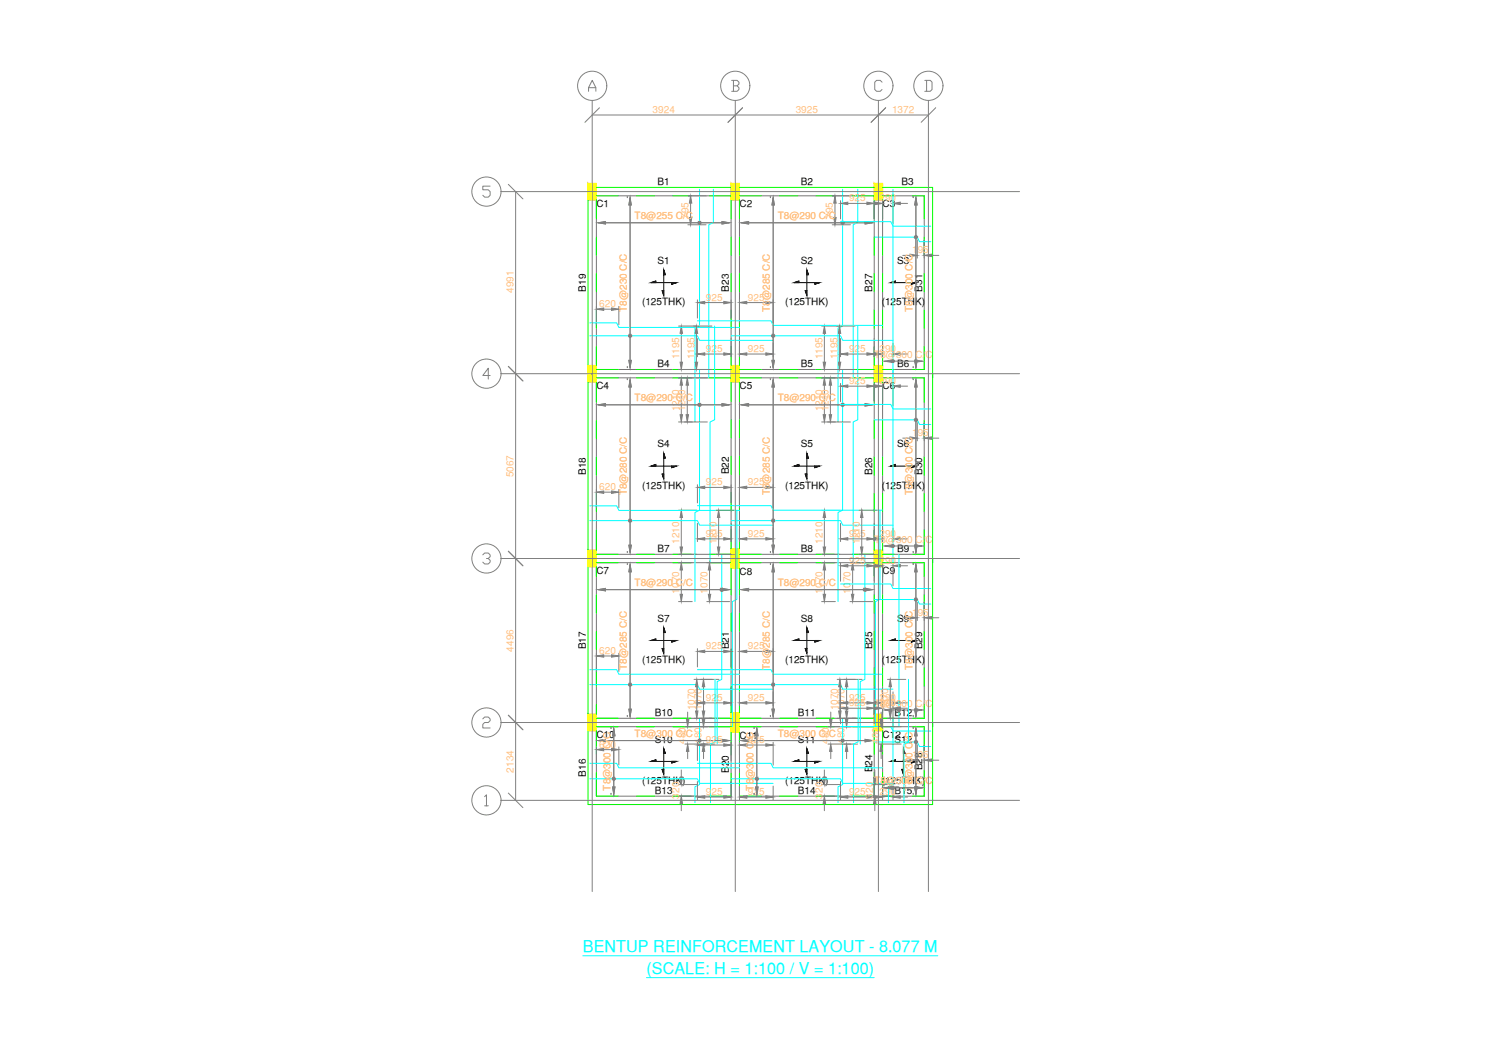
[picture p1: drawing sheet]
<svg xmlns="http://www.w3.org/2000/svg" width="420mm" height="297mm" viewBox="0 0 420 297" stroke-linecap="round" stroke-linejoin="round" font-family="sans-serif">
<defs><g id="words">
<g font-size="4.6" fill="#0ff">
<text x="163.7" y="267.3">BENTUP REINFORCEMENT LAYOUT - 8.077 M</text>
<text x="181.6" y="273.5">(SCALE: H = 1:100 / V = 1:100)</text>
</g>
<g font-size="2.8" fill="#ffbf7f">
<text x="183.3" y="31.7">3924</text>
<text x="223.5" y="31.7">3925</text>
<text x="250.5" y="31.7">1372</text>
<text x="238.5" y="56.5">925</text>
<text x="247" y="56.5">290</text>
<text x="178.2" y="61.6">T8@255 C/C</text>
<text x="193.4" y="61.4" transform="rotate(-90 193.4 61.4)">795</text>
<text x="218.4" y="61.6">T8@290 C/C</text>
<text x="233.9" y="61.4" transform="rotate(-90 233.9 61.4)">795</text>
<text x="256.2" y="71.1">195</text>
<text x="144.2" y="82.2" transform="rotate(-90 144.2 82.2)">4991</text>
<text x="168.3" y="86.2">620</text>
<text x="176" y="87.5" transform="rotate(-90 176 87.5)">T8@230 C/C</text>
<text x="198.3" y="84.4">925</text>
<text x="210.1" y="84.4">925</text>
<text x="216.2" y="87.5" transform="rotate(-90 216.2 87.5)">T8@285 C/C</text>
<text x="256.3" y="87.5" transform="rotate(-90 256.3 87.5)">T8@300 C/C</text>
<text x="190.8" y="100.8" transform="rotate(-90 190.8 100.8)">1195</text>
<text x="195" y="100.8" transform="rotate(-90 195 100.8)">1195</text>
<text x="198.3" y="98.8">925</text>
<text x="210.1" y="98.8">925</text>
<text x="231" y="100.8" transform="rotate(-90 231 100.8)">1195</text>
<text x="235.2" y="100.8" transform="rotate(-90 235.2 100.8)">1195</text>
<text x="238.5" y="98.8">925</text>
<text x="245.5" y="100.5">T8@300 C/C</text>
<text x="247" y="98.8">290</text>
<text x="238.5" y="107.8">925</text>
<text x="247" y="107.8">290</text>
<text x="178.2" y="112.7">T8@290 C/C</text>
<text x="218.4" y="112.7">T8@290 C/C</text>
<text x="190.8" y="115.5" transform="rotate(-90 190.8 115.5)">1210</text>
<text x="192.5" y="115.5" transform="rotate(-90 192.5 115.5)">1210</text>
<text x="231" y="115.5" transform="rotate(-90 231 115.5)">1210</text>
<text x="232.6" y="115.5" transform="rotate(-90 232.6 115.5)">1210</text>
<text x="256.2" y="122.4">195</text>
<text x="144.2" y="134" transform="rotate(-90 144.2 134)">5067</text>
<text x="168.3" y="137.6">620</text>
<text x="198.3" y="136.3">925</text>
<text x="210.1" y="136.3">925</text>
<text x="176" y="139" transform="rotate(-90 176 139)">T8@280 C/C</text>
<text x="216.2" y="139" transform="rotate(-90 216.2 139)">T8@285 C/C</text>
<text x="256.3" y="139" transform="rotate(-90 256.3 139)">T8@300 C/C</text>
<text x="190.8" y="152.6" transform="rotate(-90 190.8 152.6)">1210</text>
<text x="198.3" y="150.7">925</text>
<text x="201.3" y="152.6" transform="rotate(-90 201.3 152.6)">1210</text>
<text x="210.1" y="150.7">925</text>
<text x="231" y="152.6" transform="rotate(-90 231 152.6)">1210</text>
<text x="238.5" y="150.7">925</text>
<text x="241.5" y="152.6" transform="rotate(-90 241.5 152.6)">1210</text>
<text x="245.5" y="152.3">T8@300 C/C</text>
<text x="247" y="150.7">290</text>
<text x="238.5" y="158.3">925</text>
<text x="247" y="158.3">290</text>
<text x="178.2" y="164.6">T8@290 C/C</text>
<text x="190.8" y="166.6" transform="rotate(-90 190.8 166.6)">1070</text>
<text x="198.7" y="166.6" transform="rotate(-90 198.7 166.6)">1070</text>
<text x="218.4" y="164.6">T8@290 C/C</text>
<text x="231" y="166.6" transform="rotate(-90 231 166.6)">1070</text>
<text x="238.9" y="166.6" transform="rotate(-90 238.9 166.6)">1070</text>
<text x="256.2" y="172.9">195</text>
<text x="144.2" y="182.9" transform="rotate(-90 144.2 182.9)">4496</text>
<text x="168.3" y="183.6">620</text>
<text x="198.3" y="182.3">925</text>
<text x="210.1" y="182.3">925</text>
<text x="176" y="188" transform="rotate(-90 176 188)">T8@285 C/C</text>
<text x="216.2" y="188" transform="rotate(-90 216.2 188)">T8@285 C/C</text>
<text x="256.3" y="188" transform="rotate(-90 256.3 188)">T8@300 C/C</text>
<text x="198.3" y="196.8">925</text>
<text x="210.1" y="196.8">925</text>
<text x="238.5" y="196.8">925</text>
<text x="247" y="196.8">290</text>
<text x="195.1" y="199.4" transform="rotate(-90 195.1 199.4)">1070</text>
<text x="197" y="199.4" transform="rotate(-90 197 199.4)">1070</text>
<text x="235.3" y="199.4" transform="rotate(-90 235.3 199.4)">1070</text>
<text x="237.2" y="199.4" transform="rotate(-90 237.2 199.4)">1070</text>
<text x="238.5" y="198.3">925</text>
<text x="245.5" y="198.4">T8@300 C/C</text>
<text x="247" y="198.3">290</text>
<text x="249.5" y="199.4" transform="rotate(-90 249.5 199.4)">1070</text>
<text x="168.3" y="209.9">620</text>
<text x="178.2" y="207">T8@300 C/C</text>
<text x="192.6" y="208.8" transform="rotate(-90 192.6 208.8)">480</text>
<text x="197" y="208.8" transform="rotate(-90 197 208.8)">480</text>
<text x="198.3" y="208.6">925</text>
<text x="210.1" y="208.6">925</text>
<text x="218.4" y="207">T8@300 C/C</text>
<text x="232.8" y="208.8" transform="rotate(-90 232.8 208.8)">480</text>
<text x="237.2" y="208.8" transform="rotate(-90 237.2 208.8)">480</text>
<text x="246.9" y="208.8" transform="rotate(-90 246.9 208.8)">480</text>
<text x="256.2" y="212.9">195</text>
<text x="144.2" y="216.9" transform="rotate(-90 144.2 216.9)">2134</text>
<text x="171.4" y="222" transform="rotate(-90 171.4 222)">T8@300 C/C</text>
<text x="211.6" y="222" transform="rotate(-90 211.6 222)">T8@300 C/C</text>
<text x="245.5" y="220.2">T8@300 C/C</text>
<text x="256.3" y="222" transform="rotate(-90 256.3 222)">T8@300 C/C</text>
<text x="190.8" y="224.2" transform="rotate(-90 190.8 224.2)">320</text>
<text x="198.3" y="223.2">925</text>
<text x="210.1" y="223.2">925</text>
<text x="231" y="224.2" transform="rotate(-90 231 224.2)">320</text>
<text x="238.5" y="223.2">925</text>
<text x="245.1" y="224.2" transform="rotate(-90 245.1 224.2)">320</text>
<text x="247" y="223.2">290B15</text>
</g>
<g font-size="2.8">
<text x="184.7" y="52">B1</text>
<text x="224.9" y="52">B2</text>
<text x="253.2" y="52">B3</text>
<text x="167.5" y="58.2">C1</text>
<text x="207.7" y="58.2">C2</text>
<text x="247.9" y="58.2">C3</text>
<text x="184.7" y="74.1">S1</text>
<text x="224.9" y="74.1">S2</text>
<text x="252" y="74.1">S3</text>
<text x="164.5" y="81.9" transform="rotate(-90 164.5 81.9)">B19</text>
<text x="204.7" y="81.9" transform="rotate(-90 204.7 81.9)">B23</text>
<text x="244.9" y="81.9" transform="rotate(-90 244.9 81.9)">B27</text>
<text x="258.9" y="81.9" transform="rotate(-90 258.9 81.9)">B31</text>
<text x="180.3" y="85.7">(125THK)</text>
<text x="220.5" y="85.7">(125THK)</text>
<text x="247.6" y="85.7">(125THK)</text>
<text x="184.7" y="103.1">B4</text>
<text x="224.9" y="103.1">B5</text>
<text x="252" y="103.1">B6</text>
<text x="167.5" y="109.3">C4</text>
<text x="207.7" y="109.3">C5</text>
<text x="247.9" y="109.3">C6</text>
<text x="184.7" y="125.6">S4</text>
<text x="224.9" y="125.6">S5</text>
<text x="252" y="125.6">S6</text>
<text x="164.5" y="133.4" transform="rotate(-90 164.5 133.4)">B18</text>
<text x="180.3" y="137.2">(125THK)</text>
<text x="204.7" y="133.1" transform="rotate(-90 204.7 133.1)">B22</text>
<text x="220.5" y="137.2">(125THK)</text>
<text x="244.9" y="133.4" transform="rotate(-90 244.9 133.4)">B26</text>
<text x="247.6" y="137.2">(125THK)</text>
<text x="258.9" y="133.4" transform="rotate(-90 258.9 133.4)">B30</text>
<text x="184.7" y="155">B7</text>
<text x="224.9" y="155">B8</text>
<text x="252" y="155">B9</text>
<text x="167.5" y="161.2">C7</text>
<text x="207.7" y="161.6">C8</text>
<text x="247.9" y="161.2">C9</text>
<text x="184.7" y="174.6">S7</text>
<text x="224.9" y="174.6">S8</text>
<text x="252" y="174.6">S9</text>
<text x="164.5" y="182.3" transform="rotate(-90 164.5 182.3)">B17</text>
<text x="204.7" y="182.3" transform="rotate(-90 204.7 182.3)">B21</text>
<text x="244.9" y="182.3" transform="rotate(-90 244.9 182.3)">B25</text>
<text x="258.9" y="182.3" transform="rotate(-90 258.9 182.3)">B29</text>
<text x="180.3" y="186.2">(125THK)</text>
<text x="220.5" y="186.2">(125THK)</text>
<text x="247.6" y="186.2">(125THK)</text>
<text x="183.9" y="201.1">B10</text>
<text x="224.1" y="201.1">B11</text>
<text x="251.2" y="201.1">B12</text>
<text x="167.5" y="207.2">C10</text>
<text x="183.9" y="208.5">S10</text>
<text x="207.7" y="207.6">C11</text>
<text x="224.1" y="208.5">S11</text>
<text x="247.9" y="207.2">C12</text>
<text x="251.2" y="208.5">S12</text>
<text x="164.5" y="218" transform="rotate(-90 164.5 218)">B16</text>
<text x="180.3" y="220.1">(125THK)</text>
<text x="204.7" y="217" transform="rotate(-90 204.7 217)">B20</text>
<text x="220.5" y="220.1">(125THK)</text>
<text x="244.9" y="216.8" transform="rotate(-90 244.9 216.8)">B24</text>
<text x="247.6" y="220.1">(125THK)</text>
<text x="258.9" y="216.3" transform="rotate(-90 258.9 216.3)">B28</text>
<text x="183.9" y="222.9">B13</text>
<text x="224.1" y="222.9">B14</text>
</g>
</g></defs>
<!-- layer: Slab -->
<path d="M167.5 55h37.8v48.7h-37.8zM207.7 55h37.8v48.7h-37.8zM247.9 55h11.7v48.7h-11.7zM167.5 106.1h37.8v49.5h-37.8zM207.7 106.1h37.8v49.5h-37.8zM247.9 106.1h11.7v49.5h-11.7zM167.5 158h37.8v43.7h-37.8zM207.7 158h37.8v43.7h-37.8zM247.9 158h11.7v43.7h-11.7zM167.5 204h37.8v19.5h-37.8zM207.7 204h37.8v19.5h-37.8zM247.9 204h11.7v19.5h-11.7z" fill="none" stroke="#767676" stroke-width=".28"/>
<!-- layer: Slab Nos -->
<g fill="#000" stroke="#000" stroke-width=".28">
<path d="M182.8 79.4l1.4-.5v.5zM186.4 75.8l.5 1.3h-.5zM188.7 79.4h1.3l-1.3 .4zM223 79.4l1.4-.5v.5zM226.6 75.8l.5 1.3h-.5zM228.8 79.4h1.4l-1.4 .4zM250.1 79.4l1.4-.5v.5zM256 79.4h1.3l-1.3 .4zM186 81.6h.4v1.3zM226.2 81.6h.4v1.3zM182.8 130.9l1.4-.5v.5zM186 133.1h.4v1.3z"/>
<path d="M186.4 127.3l.5 1.3h-.5zM188.7 130.9h1.3l-1.3 .4zM223 130.9l1.4-.5v.5zM226.2 133.1h.4v1.3zM226.6 127.3l.5 1.3h-.5zM228.8 130.9h1.4l-1.4 .4zM250.1 130.9l1.4-.5v.5zM256 130.9h1.3l-1.3 .4zM182.8 179.8l1.4-.4v.4zM186.4 176.2l.5 1.4h-.5zM188.7 179.8h1.3l-1.3 .5zM223 179.8l1.4-.4v.4z"/>
<path d="M226.6 176.2l.5 1.4h-.5zM228.8 179.8h1.4l-1.4 .5zM250.1 179.8l1.4-.4v.4zM256 179.8h1.3l-1.3 .5zM186 182.1h.4v1.3zM226.2 182.1h.4v1.3zM228.8 213.8h1.4zM250.1 213.8l1.4-.5v.5zM253.3 216h.4v1.4zM253.7 210.2l.5 1.3h-.5zM256 213.8h1.3l-1.3 .4z"/>
<path d="M184.2 213.3v.5zM182.8 213.8h1.4zM182.8 213.8l1.4-.5v.5z"/>
<path d="M186 216h.4zM186 216l.4 1.4v-1.4z"/>
<path d="M186.4 210.2l.5 1.3h-.5zM186.4 211.5h.5z"/>
<path d="M188.7 213.8h1.3zM188.7 213.8v.4l1.3-.4z"/>
<path d="M223 213.8l1.4-.5v.5zM223 213.8h1.4z"/>
<path d="M226.2 216h.4zM226.2 216l.4 1.4v-1.4z"/>
<path d="M226.6 210.2l.5 1.3h-.5zM226.6 211.5h.5z"/>
<path d="M228.8 213.8v.4l1.4-.4zM228.8 213.8v.4z"/>
</g>
<g fill="none" stroke="#000" stroke-width=".28">
<path d="M184.2 79.4v-.5l-1.4 .5h7.2l-1.3 .4v-.4M186.4 77.1h.5l-.5-1.3v7.1l-.4-1.3h.4M224.4 79.4v-.5l-1.4 .5h7.2l-1.4 .4v-.4M226.6 77.1h.5l-.5-1.3v7.1l-.4-1.3h.4M251.5 79.4v-.5l-1.4 .5h7.2l-1.3 .4v-.4M184.2 130.9v-.5l-1.4 .5h7.2l-1.3 .4v-.4M186.4 128.6h.5l-.5-1.3v7.1l-.4-1.3h.4M224.4 130.9v-.5l-1.4 .5h7.2l-1.4 .4v-.4M226.6 128.6h.5l-.5-1.3v7.1l-.4-1.3h.4M251.5 130.9v-.5l-1.4 .5h7.2l-1.3 .4v-.4M184.2 179.8v-.4l-1.4 .4h7.2l-1.3 .5v-.5M186.4 177.6h.5l-.5-1.4v7.2l-.4-1.3h.4"/>
<path d="M224.4 179.8v-.4l-1.4 .4h7.2l-1.4 .5v-.5M226.6 177.6h.5l-.5-1.4v7.2l-.4-1.3h.4M251.5 179.8v-.4l-1.4 .4h7.2l-1.3 .5v-.5M184.2 213.8v-.5l-1.4 .5h7.2l-1.3 .4v-.4M186.4 211.5h.5l-.5-1.3v7.2l-.4-1.4h.4M224.4 213.8v-.5l-1.4 .5h7.2l-1.4 .4v-.4M226.6 211.5h.5l-.5-1.3v7.2l-.4-1.4h.4M251.5 213.8v-.5l-1.4 .5h7.2l-1.3 .4v-.4M253.7 211.5h.5l-.5-1.3v7.2l-.4-1.4h.4"/>
</g>
<!-- layer: Column -->
<g fill="#ff0" stroke="#ff0" stroke-width=".28">
<path d="M165.1 51.5l2.4 4.6v-4.6zM165.1 51.5l2.4 4.6h-2.4z"/>
<path d="M205.3 51.5l2.4 4.6v-4.6zM205.3 51.5l2.4 4.6h-2.4z"/>
<path d="M245.5 51.5l2.4 4.6v-4.6zM245.5 51.5l2.4 4.6h-2.4z"/>
<path d="M165.1 102.6l2.4 4.6v-4.6zM165.1 102.6l2.4 4.6h-2.4z"/>
<path d="M205.3 102.6l2.4 4.6v-4.6zM205.3 102.6l2.4 4.6h-2.4z"/>
<path d="M245.5 102.6l2.4 4.6v-4.6zM245.5 102.6l2.4 4.6h-2.4z"/>
<path d="M165.1 154.5l2.4 4.6v-4.6zM165.1 154.5l2.4 4.6h-2.4z"/>
<path d="M205.3 154.1l2.4 5.4v-5.4zM205.3 154.1l2.4 5.4h-2.4z"/>
<path d="M245.5 154.5l2.4 4.6v-4.6zM245.5 154.5l2.4 4.6h-2.4z"/>
<path d="M165.1 200.5l2.4 4.6v-4.6zM165.1 200.5l2.4 4.6h-2.4z"/>
<path d="M205.3 200.1l2.4 5.5v-5.5zM205.3 200.1l2.4 5.5h-2.4z"/>
<path d="M245.5 200.5l2.4 4.6v-4.6zM245.5 200.5l2.4 4.6h-2.4z"/>
</g>
<path d="M165.1 51.5h2.4v4.6h-2.4zM205.3 51.5h2.4v4.6h-2.4zM245.5 51.5h2.4v4.6h-2.4zM165.1 102.6h2.4v4.6h-2.4zM205.3 102.6h2.4v4.6h-2.4zM245.5 102.6h2.4v4.6h-2.4zM165.1 154.5h2.4v4.6h-2.4zM205.3 154.1h2.4v5.4h-2.4zM245.5 154.5h2.4v4.6h-2.4zM165.1 200.5h2.4v4.6h-2.4zM205.3 200.1h2.4v5.5h-2.4zM245.5 200.5h2.4v4.6h-2.4z" fill="none" stroke="#ff0" stroke-width=".28"/>
<!-- layer: Beam -->
<g fill="none" stroke="#0f0" stroke-width=".28">
<path d="M165.1 56.1v46.5M167.5 52.6h37.8M167.5 55h6.1M167.5 56.1v5.3M178.7 55h5.2M189 55h5.1M199.2 55h6.1M205.3 56.1v5.3M207.7 52.6h37.8M207.7 55h6.1M207.7 56.1v5.3M218.9 55h5.1"/>
<path d="M229.2 55h5.1M239.4 55h6.1M245.5 56.1v5.3M247.9 52.6h14v173.3h-96.8v-20.8M247.9 55h3.3M247.9 56.1v5.3M256.3 55h3.3v6.4M167.5 66.6v5.1M167.5 76.8v5.1M205.3 66.6v5.1M205.3 76.8v5.1M207.7 66.6v5.1"/>
<path d="M207.7 76.8v5.1M245.5 66.6v5.1M245.5 76.8v5.1M247.9 66.6v5.1M247.9 76.8v5.1M259.6 66.6v5.1M259.6 76.8v5.1M167.5 87v5.2M167.5 97.3v5.3M205.3 87v5.2M205.3 97.3v5.3M207.7 87v5.2"/>
<path d="M207.7 97.3v5.3M245.5 87v5.2M245.5 97.3v5.3M247.9 87v5.2M247.9 97.3v5.3M259.6 97.3v6.4h-3.3M259.6 87v5.2M165.1 107.2v47.3M167.5 103.7h6.1M167.5 106.1h6.1M167.5 107.2v5.7M167.5 118.1v5.1"/>
<path d="M178.7 103.7h5.2M178.7 106.1h5.2M189 103.7h5.1M189 106.1h5.1M199.2 103.7h6.1M199.2 106.1h6.1M205.3 107.2v5.5M205.3 117.9v5.1M207.7 103.7h6.1M207.7 106.1h6.1M207.7 107.2v5.5M207.7 117.9v5.1"/>
<path d="M218.9 103.7h5.1M218.9 106.1h5.1M229.2 103.7h5.1M229.2 106.1h5.1M239.4 103.7h6.1M239.4 106.1h6.1M245.5 107.2v5.7M245.5 118.1v5.1M247.9 103.7h3.3M247.9 106.1h3.3M247.9 107.2v5.7M247.9 118.1v5.1"/>
<path d="M256.3 106.1h3.3v6.8M259.6 118.1v5.1M167.5 128.3v5.1M167.5 138.5v5.2M205.3 128.1v5.1M205.3 138.3v5.2M207.7 128.1v5.1M207.7 138.3v5.2M245.5 128.3v5.1M245.5 138.5v5.2M247.9 128.3v5.1M247.9 138.5v5.2"/>
<path d="M259.6 128.3v5.1M259.6 138.5v5.2M165.1 159.1v41.4M167.5 155.6h6.1M167.5 158h6.1M167.5 148.8v5.7M167.5 159.1v2.8M178.7 155.6h5.2M178.7 158h5.2M189 155.6h5.1M189 158h5.1M199.2 155.6h6.1"/>
<path d="M199.2 158h6.1M205.3 148.6v5.5M205.3 159.5v7.5M207.7 155.6h6.1M207.7 158h6.1M207.7 148.6v5.5M207.7 159.5v7.5M218.9 155.6h5.1M218.9 158h5.1M229.2 155.6h5.1M229.2 158h5.1M239.4 155.6h6.1"/>
<path d="M239.4 158h6.1M245.5 148.8v5.7M245.5 159.1v2.8M247.9 155.6h3.3M247.9 158h3.3M247.9 148.8v5.7M247.9 159.1v2.8M256.3 158h3.3v3.9M259.6 148.8v6.8h-3.3M167.5 167v5.1M167.5 177.3v5.1M205.3 172.1v5.2"/>
<path d="M207.7 172.1v5.2M245.5 167v5.1M245.5 177.3v5.1M247.9 167v5.1M247.9 177.3v5.1M259.6 167v5.1M259.6 177.3v5.1M167.5 187.5v5.1M167.5 197.7v2.8M205.3 182.4v5.1M205.3 192.6v7.5M207.7 182.4v5.1"/>
<path d="M207.7 192.6v7.5M245.5 187.5v5.1M245.5 197.7v2.8M247.9 187.5v5.1M247.9 197.7v2.8M259.6 197.7v4h-3.3M259.6 187.5v5.1M167.5 201.7h6.1M167.5 204h6.1M167.5 205.1v6.7M167.5 216.9v6.6h6.1M178.7 201.7h5.2"/>
<path d="M178.7 204h5.2M189 201.7h5.1M189 204h5.1M199.2 201.7h6.1M199.2 204h6.1M205.3 205.6v6.4M205.3 217.1v6.4h-6.1M207.7 201.7h6.1M207.7 204h6.1M207.7 205.6v6.4M207.7 217.1v6.4h6.1M218.9 201.7h5.1"/>
<path d="M218.9 204h5.1M229.2 201.7h5.1M229.2 204h5.1M239.4 201.7h6.1M239.4 204h6.1M245.5 205.1v6.7M245.5 216.9v6.6h-6.1M247.9 201.7h3.3M247.9 204h3.3M247.9 205.1v6.7M247.9 216.9v6.6h3.3M256.3 204h3.3v7.2"/>
<path d="M259.6 216.3v7.2h-3.3M178.7 223.5h5.2M189 223.5h5.1M218.9 223.5h5.1M229.2 223.5h5.1"/>
</g>
<!-- layer: Dimension -->
<g fill="none" stroke="#808080" stroke-width=".28">
<path d="M193.2 55h5.1M194 57v4.1M233.7 55h5.2M234.5 57v4.1M236.1 56.3v5.2M238.1 57.1h5.4M243.8 57.1h2M245.5 56.3v5.2M247.9 56.3v6.4M250.8 56.3v6.4M252.9 57.1h2M193.2 63.1h5.1"/>
<path d="M233.7 63.1h5.2M253.5 71.7h2.1M257.6 67.3v5.2M259.6 67.3v5.2M261.6 71.7h2.1M167.5 86v5.2M169.6 86.8h2.2M173.8 86v5.2M190.6 91.5h9.3M191.3 93.6v8.1M195.6 93.6v8.1M195.9 84.2v5.1"/>
<path d="M195.9 95v5.2M197.9 99.4h5.4M197.9 85h5.4M205.3 84.2v5.1M205.3 95v5.2M207.7 84.2v6.4M207.7 96.3v3.9M209.7 99.4h5.4M209.7 85h5.4M217.1 84.2v6.4M217.1 96.3v3.9M230.8 91.5h9.3"/>
<path d="M231.5 93.6v8.1M235.8 93.6v8.1M236.1 95v5.2M238.1 99.4h5.4M243.8 99.4h2M245.5 95v5.2M247.9 96.3v3.9M250.8 96.3v3.9M252.9 99.4h2M190.6 103.7h9.3M190.6 118.5h8.1M190.6 106.1h8.1"/>
<path d="M191.3 108.1v8.3M193 108.1v8.3M230.8 103.7h9.3M230.8 118.5h8.1M230.8 106.1h8.1M231.5 108.1v8.3M233.2 108.1v8.3M236.1 107.6v5.2M238.1 108.4h5.4M243.8 108.4h2M245.5 107.6v5.2M247.9 107.6v6.4"/>
<path d="M250.8 107.6v6.4M252.9 108.4h2M257.6 118.6v5.2M259.6 118.6v5.2M167.5 137.4v5.1M169.6 138.2h2.2M173.8 137.4v5.1M195.9 136.1v5.1M197.9 136.8h5.4M205.3 136.1v5.1M207.7 136.1v6.4M209.7 136.8h5.4"/>
<path d="M217.1 136.1v6.4M253.5 123h2.1M261.6 123h2.1M190.6 155.6h5.1M190.6 143.2h5.1M190.6 158h3.8M191.3 145.3v8.3M195.9 146.9v5.2M197.9 151.3h5.4M198.5 158h6.4M201.1 155.6h5.1M201.1 143.2h5.1"/>
<path d="M201.8 145.3v8.3M205.3 146.9v5.2M207.7 148.2v3.9M209.7 151.3h5.4M217.1 148.2v3.9M230.8 155.6h5.1M230.8 143.2h5.1M230.8 158h3.8M231.5 145.3v8.3M236.1 146.9v5.2M236.1 158.1v5.1M238.1 151.3h5.4"/>
<path d="M238.1 158.8h5.4M238.7 158h6.4M241.3 155.6h5.1M241.3 143.2h5.1M242 145.3v8.3M243.8 151.3h2M243.8 158.8h2M245.5 146.9v5.2M245.5 158.1v5.1M247.9 148.2v3.9M247.9 158.1v6.4M250.8 148.2v3.9"/>
<path d="M250.8 158.1v6.4M252.9 151.3h2M252.9 158.8h2M190.6 168.9h3.8M191.3 160v6.9M198.5 168.9h6.4M199.3 160v6.9M230.8 168.9h3.8M231.5 160v6.9M238.7 168.9h6.4M239.5 160v6.9M253.5 173.4h2.1"/>
<path d="M257.6 169.1v5.1M259.6 169.1v5.1M261.6 173.4h2.1M167.5 183.4v5.1M169.6 184.2h2.2M173.8 183.4v5.1M193.1 199.9v2.1M194.9 190.7h7M195.7 192.8v6.8M195.9 182.1v5.1M195.9 193v5.1M197.6 192.8v6.8"/>
<path d="M197.6 199.9v2.1M197.9 197.3h5.4M197.9 182.9h5.4M205.3 182.1v5.1M205.3 193v5.1M207.7 182.1v6.4M207.7 194.3v3.8M209.7 197.3h5.4M209.7 182.9h5.4M217.1 182.1v6.4M217.1 194.3v3.8M233.3 199.9v2.1"/>
<path d="M235.1 190.7h7M235.9 192.8v6.8M236.1 193v10.2M237.8 192.8v6.8M237.8 199.9v2.1M238.1 197.3h5.4M238.1 198.8h5.4M243.8 197.3h2M243.8 198.8h2M245.5 193v10.2M247.5 199.9v2.1M247.9 194.3v10.2"/>
<path d="M249.3 190.7h5.1M250 192.8v6.8M250.8 194.3v10.2M252.9 197.3h2M252.9 198.8h2M167.5 209.7v5.1M169.6 210.5h2.2M173.8 209.7v5.1M191.3 216.2v2M192.4 208.9h8.3M192.4 204h8.3M193.1 210.9v2.1"/>
<path d="M194.9 201.7h7M195.9 208.4v5.1M195.9 219.4v5.1M197.6 210.9v2.1M197.9 209.2h5.4M205.3 208.4v5.1M205.3 219.4v5.1M207.7 208.4v6.4M209.7 209.2h5.4M217.1 208.4v6.4M231.5 216.2v2M232.6 208.9h8.2"/>
<path d="M232.6 204h8.2M233.3 210.9v2.1M235.1 201.7h7M236.1 219.4v5.1M237.8 210.9v2.1M245.5 219.4v5.1M245.7 216.2v2M246.7 208.9h6.4M246.7 204h6.4M247.5 210.9v2.1M249.3 201.7h5.1M253.5 213.4h2.1"/>
<path d="M257.6 209.1v5.1M259.6 209.1v5.1M261.6 213.4h2.1M190.6 223.5h5.1M190.6 220.3h5.1M191.3 225.6v2M197.9 223.8h5.4M207.7 220.7v3.8M209.7 223.8h5.4M217.1 220.7v3.8M230.8 223.5h5.1M230.8 220.3h5.1"/>
<path d="M231.5 225.6v2M238.1 223.8h5.4M243.8 223.8h2M244.9 223.5h5.1M244.9 220.3h5.1M245.7 225.6v2M247.9 220.7v3.8M250.8 220.7v3.8M252.9 223.8h2"/>
</g>
<g fill="#808080" stroke="#808080" stroke-width=".28">
<path d="M191 101.7h.7l-.4 2z"/>
<path d="M191.3 91.5l.4 2.1h-.7z"/>
<path d="M191 116.4h.7l-.4 2.1z"/>
<path d="M191.3 106.1l.4 2h-.7z"/>
<path d="M193.6 61.1h.7l-.3 2z"/>
<path d="M194 55l.3 2h-.7z"/>
<path d="M195.9 99.4l2-.3v.6z"/>
<path d="M203.3 99.1l2 .3-2 .3z"/>
<path d="M207.7 99.4l2-.3v.6z"/>
<path d="M215.1 99.1l2 .3-2 .3z"/>
<path d="M167.5 86.8l2.1-.3v.6z"/>
<path d="M171.8 86.5l2 .3-2 .3z"/>
<path d="M231.2 101.7h.7l-.4 2z"/>
<path d="M231.5 91.5l.4 2.1h-.7z"/>
<path d="M231.2 116.4h.7l-.4 2.1z"/>
<path d="M231.5 106.1l.4 2h-.7z"/>
<path d="M234.2 61.1h.6l-.3 2z"/>
<path d="M234.5 55l.3 2h-.6z"/>
<path d="M236.1 99.4l2-.4v.7z"/>
<path d="M243.5 99l2 .4-2 .3z"/>
<path d="M245.8 99l2.1 .4-2.1 .3z"/>
<path d="M250.8 99.4l2.1-.4v.7z"/>
<path d="M207.7 85l2-.4v.7z"/>
<path d="M215.1 84.6l2 .4-2 .3z"/>
<path d="M195.9 85l2-.4v.7z"/>
<path d="M203.3 84.6l2 .4-2 .3z"/>
<path d="M255.6 71.4l2 .3-2 .3z"/>
<path d="M259.6 71.7l2-.3v.6z"/>
<path d="M245.8 56.8l2.1 .3-2.1 .3z"/>
<path d="M250.8 57.1l2.1-.3v.6z"/>
<path d="M236.1 57.1l2-.3v.6z"/>
<path d="M243.5 56.8l2 .3-2 .3z"/>
<path d="M191 153.6h.7l-.4 2z"/>
<path d="M191.3 143.2l.4 2.1h-.7z"/>
<path d="M191 166.9h.7l-.4 2z"/>
<path d="M191.3 158l.4 2h-.7z"/>
<path d="M192.7 116.4h.7l-.4 2.1z"/>
<path d="M193 106.1l.4 2h-.7z"/>
<path d="M195.2 101.7h.7l-.3 2z"/>
<path d="M195.6 91.5l.3 2.1h-.7z"/>
<path d="M195.9 151.3l2-.3v.6z"/>
<path d="M203.3 151l2 .3-2 .3z"/>
<path d="M207.7 151.3l2-.3v.6z"/>
<path d="M215.1 151l2 .3-2 .3z"/>
<path d="M167.5 138.2l2.1-.4v.7z"/>
<path d="M171.8 137.8l2 .4-2 .3z"/>
<path d="M231.2 153.6h.7l-.4 2z"/>
<path d="M231.5 143.2l.4 2.1h-.7z"/>
<path d="M231.2 166.9h.7l-.4 2z"/>
<path d="M231.5 158l.4 2h-.7z"/>
<path d="M232.9 116.4h.7l-.4 2.1z"/>
<path d="M233.2 106.1l.4 2h-.7z"/>
<path d="M235.4 101.7h.7l-.3 2z"/>
<path d="M235.8 91.5l.3 2.1h-.7z"/>
<path d="M236.1 151.3l2-.3v.6z"/>
<path d="M243.5 151l2 .3-2 .3z"/>
<path d="M245.8 151l2.1 .3-2.1 .3z"/>
<path d="M250.8 151.3l2.1-.3v.6z"/>
<path d="M207.7 136.8l2-.3v.7z"/>
<path d="M215.1 136.5l2 .3-2 .4z"/>
<path d="M195.9 136.8l2-.3v.7z"/>
<path d="M203.3 136.5l2 .3-2 .4z"/>
<path d="M255.6 122.7l2 .3-2 .3z"/>
<path d="M259.6 123l2-.3v.6z"/>
<path d="M245.8 108.1l2.1 .3-2.1 .4z"/>
<path d="M250.8 108.4l2.1-.3v.7z"/>
<path d="M236.1 108.4l2-.3v.7z"/>
<path d="M243.5 108.1l2 .3-2 .4z"/>
<path d="M197.2 199.6h.7l-.3 2.1z"/>
<path d="M197.6 190.7l.3 2.1h-.7z"/>
<path d="M197.6 208.9l.3 2h-.7z"/>
<path d="M197.2 202h.7l-.3 2z"/>
<path d="M198.9 166.9h.7l-.3 2z"/>
<path d="M199.3 158l.3 2h-.7z"/>
<path d="M201.5 153.6h.7l-.4 2z"/>
<path d="M201.8 143.2l.4 2.1h-.7z"/>
<path d="M195.9 197.3l2-.3v.7z"/>
<path d="M203.3 197l2 .3-2 .4z"/>
<path d="M207.7 197.3l2-.3v.7z"/>
<path d="M215.1 197l2 .3-2 .4z"/>
<path d="M167.5 184.2l2.1-.4v.7z"/>
<path d="M171.8 183.8l2 .4-2 .3z"/>
<path d="M237.4 199.6h.7l-.3 2.1z"/>
<path d="M237.8 190.7l.3 2.1h-.7z"/>
<path d="M237.8 208.9l.3 2h-.7z"/>
<path d="M237.4 202h.7l-.3 2z"/>
<path d="M239.1 166.9h.7l-.3 2z"/>
<path d="M239.5 158l.3 2h-.7z"/>
<path d="M241.7 153.6h.7l-.4 2z"/>
<path d="M242 143.2l.4 2.1h-.7z"/>
<path d="M236.1 197.3l2-.3v.7z"/>
<path d="M243.5 197l2 .3-2 .4z"/>
<path d="M245.8 197l2.1 .3-2.1 .4z"/>
<path d="M250.8 197.3l2.1-.3v.7z"/>
<path d="M207.7 182.9l2-.3v.6z"/>
<path d="M215.1 182.6l2 .3-2 .3z"/>
<path d="M195.9 182.9l2-.3v.6z"/>
<path d="M203.3 182.6l2 .3-2 .3z"/>
<path d="M255.6 173.1l2 .3-2 .4z"/>
<path d="M259.6 173.4l2-.3v.7z"/>
<path d="M245.8 158.5l2.1 .3-2.1 .4z"/>
<path d="M250.8 158.8l2.1-.3v.7z"/>
<path d="M236.1 158.8l2-.3v.7z"/>
<path d="M243.5 158.5l2 .3-2 .4z"/>
<path d="M191.3 223.5l.4 2.1h-.7z"/>
<path d="M191 218.2h.7l-.4 2.1z"/>
<path d="M193.1 208.9l.4 2h-.7z"/>
<path d="M192.8 202h.7l-.4 2z"/>
<path d="M195.4 199.6h.6l-.3 2.1z"/>
<path d="M195.7 190.7l.3 2.1h-.6z"/>
<path d="M195.9 223.8l2-.4v.7z"/>
<path d="M203.3 223.4l2 .4-2 .3z"/>
<path d="M207.7 223.8l2-.4v.7z"/>
<path d="M215.1 223.4l2 .4-2 .3z"/>
<path d="M167.5 210.5l2.1-.4v.7z"/>
<path d="M171.8 210.1l2 .4-2 .3z"/>
<path d="M231.5 223.5l.4 2.1h-.7z"/>
<path d="M231.2 218.2h.7l-.4 2.1z"/>
<path d="M233.3 208.9l.4 2h-.7z"/>
<path d="M233 202h.7l-.4 2z"/>
<path d="M235.5 199.6h.7l-.3 2.1z"/>
<path d="M235.9 190.7l.3 2.1h-.7z"/>
<path d="M236.1 223.8l2-.4v.7z"/>
<path d="M243.5 223.4l2 .4-2 .3z"/>
<path d="M245.8 223.4l2.1 .4-2.1 .3z"/>
<path d="M250.8 223.8l2.1-.4v.7z"/>
<path d="M207.7 209.2l2-.4v.7z"/>
<path d="M215.1 208.8l2 .4-2 .3z"/>
<path d="M195.9 209.2l2-.4v.7z"/>
<path d="M203.3 208.8l2 .4-2 .3z"/>
<path d="M255.6 213.1l2 .3-2 .4z"/>
<path d="M259.6 213.4l2-.3v.7z"/>
<path d="M245.8 198.5l2.1 .3-2.1 .4z"/>
<path d="M250.8 198.8l2.1-.3v.7z"/>
<path d="M236.1 198.8l2-.3v.7z"/>
<path d="M243.5 198.5l2 .3-2 .4z"/>
<path d="M245.7 223.5l.3 2.1h-.7z"/>
<path d="M245.3 218.2h.7l-.3 2.1z"/>
<path d="M247.5 208.9l.3 2h-.7z"/>
<path d="M247.1 202h.7l-.3 2z"/>
<path d="M249.7 199.6h.7l-.4 2.1z"/>
<path d="M250 190.7l.4 2.1h-.7z"/>
</g>
<!-- layer: Plan Reinforcement -->
<g fill="none" stroke="#0ff" stroke-width=".28">
<path d="M196.5 53.1v38.4l-1.3 .7v26.3M200.3 53.1v9.4l-1.2 .6v43M236.7 53.1v38.4l-1.3 .7v26.3M240.9 53.1v9.4l-1.3 .6v43M250.8 53.1v104.9M236.1 62.2h14.1l.6 1.3h10.6M245.5 66.6h12.1l.6 1.3h3.2M165.7 94.3h30.2l.6 1.3h20.6M165.7 90.6h7.5l.6 1.3h33.9M195.9 90.1h20.6l.6 1.3h30.8M200.7 91.5v26.4l-1.3 .6v39.5M205.3 94.3h30.8l.6 1.3h14.1"/>
<path d="M240.9 91.5v26.4l-1.3 .6v39.5M196.5 103.7v39.5l-1.3 .7v25M236.1 113.5h14.1l.6 1.3h10.6M236.7 103.7v39.5l-1.3 .7v25M245.5 117.9h12.1l.6 1.3h3.2M165.7 146.2h30.2l.6 1.2h20.6M165.7 142h7.5l.6 1.3h33.9M195.9 142h20.6l.6 1.2h30.8M202.7 155.6v35.1l-1.3 .7v17.5M205.3 146.2h30.8l.6 1.2h14.1M207 143.2v25.1l-1.3 .6v35.1M242.9 155.6v35.1l-1.3 .7v17.5"/>
<path d="M247.1 143.2v25.1l-1.2 .6v35.1M252.5 155.6v48.4M236.1 164h14.1l.6 1.2h10.6M245.5 168.3h12.1l.6 1.3h3.2M165.7 192.2h30.2l.6 1.3h20.6M165.7 188h7.5l.6 1.3h33.9M195.9 188h20.6l.6 1.3h30.8M200.8 190.7v17.6l-1.3 .6v16.5M205.3 192.2h30.8l.6 1.3h14.1M241 190.7v17.6l-1.3 .6v16.5M255.2 190.7v17.6l-1.3 .6v16.5M165.7 218.7h30.2l.6 1.2h20.6"/>
<path d="M165.7 214.3h7.5l.6 1.3h33.9M195.9 214.3h20.6l.6 1.3h30.8M196.5 201.7v18.6l-1.3 .6v4.5M205.3 218.7h30.8l.6 1.2h14.1M236.1 204h14.1l.6 1.2h10.6M236.7 201.7v18.6l-1.3 .6v4.5M245.5 208.3h12.1l.6 1.3h3.2M250.8 201.7v18.6l-1.3 .6v4.5"/>
</g>
<!-- layer: BarLabels -->
<g fill="none" stroke="#808080" stroke-width=".28">
<path d="M176.2 55.5h.1M177 57.5v43.7M216.4 55.5h.1M217.1 57.5v43.7M256.5 55.5h.1M257.2 57.5v43.7M170.1 62.5h32.7M210.2 62.5h32.8M170.1 113.7h32.7M176.2 103.2h.1M176.2 106.6h.1M177 108.6v44.5"/>
<path d="M210.2 113.7h32.8M216.4 103.2h.1M216.4 106.6h.1M217.1 108.6v44.5M250.4 101.4h6.6M256.5 103.2h.1M256.5 106.6h.1M257.2 108.6v44.5M176.2 155.1h.1M176.2 158.5h.1M216.4 155.1h.1M216.4 158.5h.1"/>
<path d="M250.4 153.3h6.6M256.5 155.1h.1M256.5 158.5h.1M170.1 165.5h32.7M177 160.5v38.6M210.2 165.5h32.8M217.1 160.5v38.6M257.2 160.5v38.6M250.4 199.3h6.6M170.1 207.9h32.7M171.6 204.5h.1M172.4 206.6v14.4"/>
<path d="M176.2 201.2h.1M210.2 207.9h32.8M211.8 204.5h.1M212.6 206.6v14.4M216.4 201.2h.1M256.5 201.2h.1M256.5 204.5h.1M257.2 206.6v14.4M171.6 223h.1M211.8 223h.1M250.4 221.2h6.6M256.5 223h.1"/>
</g>
<g fill="#808080" stroke="#808080" stroke-width=".28">
<path d="M168 62.5l2.1-.3v.7z"/>
<path d="M202.8 62.2l2 .3-2 .4z"/>
<path d="M196.5 62.5h.2z"/>
<path d="M176.6 101.2h.7l-.3 2z"/>
<path d="M177 55.5l.3 2h-.7z"/>
<path d="M177 94.3h.2z"/>
<path d="M208.2 62.5l2-.3v.7z"/>
<path d="M243 62.2l2 .3-2 .4z"/>
<path d="M236.7 62.5l.2 .1z"/>
<path d="M216.8 101.2h.7l-.4 2z"/>
<path d="M217.1 55.5l.4 2h-.7z"/>
<path d="M217.1 94.3h.3z"/>
<path d="M256.9 101.2h.7l-.4 2z"/>
<path d="M257.2 55.5l.4 2h-.7z"/>
<path d="M257.2 66.6h.3z"/>
<path d="M248.4 101.4l2-.4v.7z"/>
<path d="M257 101l2.1 .4-2.1 .3z"/>
<path d="M250.8 101.4h.3z"/>
<path d="M168 113.7l2.1-.4v.7z"/>
<path d="M202.8 113.3l2 .4-2 .3z"/>
<path d="M196.5 113.7h.2z"/>
<path d="M176.6 153.1h.7l-.3 2z"/>
<path d="M177 106.6l.3 2h-.7z"/>
<path d="M177 146.2h.2z"/>
<path d="M208.2 113.7l2-.4v.7z"/>
<path d="M243 113.3l2 .4-2 .3z"/>
<path d="M236.7 113.7l.2 .1z"/>
<path d="M216.8 153.1h.7l-.4 2z"/>
<path d="M217.1 106.6l.4 2h-.7z"/>
<path d="M217.1 146.2h.3z"/>
<path d="M256.9 153.1h.7l-.4 2z"/>
<path d="M257.2 106.6l.4 2h-.7z"/>
<path d="M257.2 117.9h.3z"/>
<path d="M248.4 153.3l2-.3v.6z"/>
<path d="M257 153l2.1 .3-2.1 .3z"/>
<path d="M250.8 153.3h.3z"/>
<path d="M168 165.5l2.1-.3v.7z"/>
<path d="M202.8 165.2l2 .3-2 .4z"/>
<path d="M202.7 165.5l.2 .2z"/>
<path d="M176.6 199.1h.7l-.3 2.1z"/>
<path d="M177 158.5l.3 2h-.7z"/>
<path d="M177 192.2h.2z"/>
<path d="M208.2 165.5l2-.3v.7z"/>
<path d="M243 165.2l2 .3-2 .4z"/>
<path d="M242.9 165.5l.2 .2z"/>
<path d="M216.8 199.1h.7l-.4 2.1z"/>
<path d="M217.1 158.5l.4 2h-.7z"/>
<path d="M217.1 192.2h.3z"/>
<path d="M256.9 199.1h.7l-.4 2.1z"/>
<path d="M257.2 158.5l.4 2h-.7z"/>
<path d="M257.2 168.3h.3z"/>
<path d="M248.4 199.3l2-.3v.7z"/>
<path d="M257 199l2.1 .3-2.1 .4z"/>
<path d="M252.5 199.3l.2 .1z"/>
<path d="M168 207.9l2.1-.3v.7z"/>
<path d="M202.8 207.6l2 .3-2 .4z"/>
<path d="M196.5 207.9l.2 .1z"/>
<path d="M172 221h.7l-.3 2z"/>
<path d="M172.4 204.5l.3 2.1h-.7z"/>
<path d="M172.4 218.7h.2z"/>
<path d="M208.2 207.9l2-.3v.7z"/>
<path d="M243 207.6l2 .3-2 .4z"/>
<path d="M236.7 207.9l.2 .1z"/>
<path d="M212.2 221h.7l-.3 2z"/>
<path d="M212.6 204.5l.3 2.1h-.7z"/>
<path d="M212.6 218.7h.2z"/>
<path d="M256.9 221h.7l-.4 2z"/>
<path d="M257.2 204.5l.4 2.1h-.7z"/>
<path d="M257.2 208.3h.3z"/>
<path d="M248.4 221.2l2-.4v.7z"/>
<path d="M257 220.8l2.1 .4-2.1 .3z"/>
<path d="M250.8 221.2l.2 .1z"/>
<path d="M196.5 62.5l.2-.1zM196.6 62.4l-.1 .1zM196.6 62.3l-.1 .2z"/>
<path d="M196.5 62.3v.2zM196.4 62.3l.1 .2zM196.3 62.4l.2 .1z"/>
<path d="M196.3 62.4l.2 .1zM196.2 62.4l.3 .1zM196.2 62.5h.3z"/>
<path d="M196.2 62.6l.3-.1zM196.3 62.7l.2-.2zM196.5 62.5l-.1 .3z"/>
<path d="M196.5 62.5v.3zM196.5 62.5l.1 .2zM196.5 62.5l.1 .2z"/>
<path d="M196.5 62.5l.2-.1zM196.6 62.4l-.1 .1zM196.6 62.3l-.1 .2z"/>
<path d="M196.5 62.3v.2zM196.4 62.3l.1 .2zM196.3 62.4l.2 .1z"/>
<path d="M196.3 62.4l.2 .1zM196.2 62.4l.3 .1zM196.2 62.5h.3z"/>
<path d="M196.2 62.6l.3-.1zM196.3 62.7l.2-.2zM196.5 62.5l-.1 .3z"/>
<path d="M196.5 62.5v.3zM196.5 62.5l.1 .2zM196.5 62.5l.1 .2z"/>
<path d="M177 94.3h.2zM177 94.3l.1-.2zM177.1 94l-.1 .3z"/>
<path d="M177 94v.3zM176.9 94l.1 .3zM176.8 94.1l.2 .2z"/>
<path d="M176.8 94.1l.2 .2zM176.7 94.2l.3 .1zM176.7 94.3h.3z"/>
<path d="M176.7 94.4l.3-.1zM176.8 94.5l.2-.2zM177 94.3v.2z"/>
<path d="M177 94.3v.2zM177 94.3l.1 .2zM177 94.3l.1 .2z"/>
<path d="M177 94.3h.2zM177 94.3l.1-.2zM177.1 94l-.1 .3z"/>
<path d="M177 94v.3zM176.9 94l.1 .3zM176.8 94.1l.2 .2z"/>
<path d="M176.8 94.1l.2 .2zM176.7 94.2l.3 .1zM176.7 94.3h.3z"/>
<path d="M176.7 94.4l.3-.1zM176.8 94.5l.2-.2zM177 94.3v.2z"/>
<path d="M177 94.3v.2zM177 94.3l.1 .2zM177 94.3l.1 .2z"/>
<path d="M236.7 62.5h.2zM236.7 62.5h.2zM236.8 62.3l-.1 .2z"/>
<path d="M236.7 62.3v.2zM236.6 62.3l.1 .2zM236.5 62.4l.2 .1z"/>
<path d="M236.5 62.4l.2 .1zM236.4 62.5h.3zM236.4 62.5h.3z"/>
<path d="M236.4 62.6l.3-.1zM236.5 62.7l.2-.2zM236.7 62.5v.3z"/>
<path d="M236.7 62.5l.1 .3zM236.7 62.5l.1 .3zM236.7 62.5l.2 .1z"/>
<path d="M236.7 62.5h.2zM236.7 62.5h.2zM236.8 62.3l-.1 .2z"/>
<path d="M236.7 62.3v.2zM236.6 62.3l.1 .2zM236.5 62.4l.2 .1z"/>
<path d="M236.5 62.4l.2 .1zM236.4 62.5h.3zM236.4 62.5h.3z"/>
<path d="M236.4 62.6l.3-.1zM236.5 62.7l.2-.2zM236.7 62.5v.3z"/>
<path d="M236.7 62.5l.1 .3zM236.7 62.5l.1 .3zM236.7 62.5l.2 .1z"/>
<path d="M217.1 94.3h.3zM217.1 94.3l.2-.2zM217.2 94l-.1 .3z"/>
<path d="M217.1 94v.3zM217.1 94v.3zM217 94.1l.1 .2z"/>
<path d="M217 94.1l.1 .2zM216.9 94.2l.2 .1zM216.9 94.3h.2z"/>
<path d="M216.9 94.4l.2-.1zM217 94.5l.1-.2zM217.1 94.3v.2z"/>
<path d="M217.1 94.3v.2zM217.1 94.3l.2 .2zM217.1 94.3l.2 .2z"/>
<path d="M217.1 94.3h.3zM217.1 94.3l.2-.2zM217.2 94l-.1 .3z"/>
<path d="M217.1 94v.3zM217.1 94v.3zM217 94.1l.1 .2z"/>
<path d="M217 94.1l.1 .2zM216.9 94.2l.2 .1zM216.9 94.3h.2z"/>
<path d="M216.9 94.4l.2-.1zM217 94.5l.1-.2zM217.1 94.3v.2z"/>
<path d="M217.1 94.3v.2zM217.1 94.3l.2 .2zM217.1 94.3l.2 .2z"/>
<path d="M257.2 66.6h.3zM257.2 66.6l.2-.2zM257.3 66.3l-.1 .3z"/>
<path d="M257.2 66.3v.3zM257.1 66.3l.1 .3zM257.1 66.4l.1 .2z"/>
<path d="M257.1 66.4l.1 .2zM257 66.5l.2 .1zM257 66.6h.2z"/>
<path d="M257 66.7l.2-.1zM257.2 66.6l-.1 .2zM257.2 66.6v.2z"/>
<path d="M257.2 66.6v.2zM257.2 66.6l.2 .2zM257.2 66.6l.2 .2z"/>
<path d="M257.2 66.6h.3zM257.2 66.6l.2-.2zM257.3 66.3l-.1 .3z"/>
<path d="M257.2 66.3v.3zM257.1 66.3l.1 .3zM257.1 66.4l.1 .2z"/>
<path d="M257.1 66.4l.1 .2zM257 66.5l.2 .1zM257 66.6h.2z"/>
<path d="M257 66.7l.2-.1zM257.2 66.6l-.1 .2zM257.2 66.6v.2z"/>
<path d="M257.2 66.6v.2zM257.2 66.6l.2 .2zM257.2 66.6l.2 .2z"/>
<path d="M250.8 101.4l.2-.1zM250.8 101.4l.2-.1zM250.9 101.2l-.1 .2z"/>
<path d="M250.8 101.1v.3zM250.7 101.2l.1 .2zM250.6 101.2l.2 .2z"/>
<path d="M250.6 101.2l.2 .2zM250.6 101.3l.2 .1zM250.5 101.4h.3z"/>
<path d="M250.6 101.5l.2-.1zM250.6 101.6l.2-.2zM250.8 101.4v.3z"/>
<path d="M250.8 101.4l.1 .2zM250.8 101.4l.1 .2zM250.8 101.4l.2 .1z"/>
<path d="M196.5 113.7h.2zM196.5 113.7l.1-.2zM196.6 113.4l-.1 .3z"/>
<path d="M196.5 113.4v.3zM196.4 113.4l.1 .3zM196.3 113.5l.2 .2z"/>
<path d="M196.3 113.5l.2 .2zM196.2 113.6l.3 .1zM196.2 113.7h.3z"/>
<path d="M196.2 113.7h.3zM196.3 113.8l.2-.1zM196.5 113.7l-.1 .2z"/>
<path d="M196.5 113.7l.1 .2zM196.5 113.7l.1 .2zM196.5 113.7l.1 .1z"/>
<path d="M196.5 113.7h.2zM196.5 113.7l.1-.2zM196.6 113.4l-.1 .3z"/>
<path d="M196.5 113.4v.3zM196.4 113.4l.1 .3zM196.3 113.5l.2 .2z"/>
<path d="M196.3 113.5l.2 .2zM196.2 113.6l.3 .1zM196.2 113.7h.3z"/>
<path d="M196.2 113.7h.3zM196.3 113.8l.2-.1zM196.5 113.7l-.1 .2z"/>
<path d="M196.5 113.7l.1 .2zM196.5 113.7l.1 .2zM196.5 113.7l.1 .1z"/>
<path d="M177 146.2h.2zM177 146.2l.1-.2zM177.1 145.9l-.1 .3z"/>
<path d="M177 145.9v.3zM176.9 145.9l.1 .3zM176.8 146l.2 .2z"/>
<path d="M176.8 146l.2 .2zM176.7 146.1l.3 .1zM176.7 146.2h.3z"/>
<path d="M176.7 146.3l.3-.1zM176.8 146.3l.2-.1zM177 146.2l-.1 .2z"/>
<path d="M177 146.2l.1 .2zM177 146.2l.1 .2zM177 146.2l.1 .1z"/>
<path d="M177 146.2h.2zM177 146.2l.1-.2zM177.1 145.9l-.1 .3z"/>
<path d="M177 145.9v.3zM176.9 145.9l.1 .3zM176.8 146l.2 .2z"/>
<path d="M176.8 146l.2 .2zM176.7 146.1l.3 .1zM176.7 146.2h.3z"/>
<path d="M176.7 146.3l.3-.1zM176.8 146.3l.2-.1zM177 146.2l-.1 .2z"/>
<path d="M177 146.2l.1 .2zM177 146.2l.1 .2zM177 146.2l.1 .1z"/>
<path d="M236.7 113.7l.2-.1zM236.7 113.7l.2-.1zM236.8 113.4l-.1 .3z"/>
<path d="M236.7 113.4v.3zM236.6 113.4l.1 .3zM236.5 113.5l.2 .2z"/>
<path d="M236.5 113.5l.2 .2zM236.4 113.6l.3 .1zM236.4 113.7h.3z"/>
<path d="M236.4 113.8l.3-.1zM236.5 113.8l.2-.1zM236.7 113.7v.2z"/>
<path d="M236.7 113.7l.1 .2zM236.7 113.7l.1 .2zM236.7 113.7l.2 .1z"/>
<path d="M236.7 113.7l.2-.1zM236.7 113.7l.2-.1zM236.8 113.4l-.1 .3z"/>
<path d="M236.7 113.4v.3zM236.6 113.4l.1 .3zM236.5 113.5l.2 .2z"/>
<path d="M236.5 113.5l.2 .2zM236.4 113.6l.3 .1zM236.4 113.7h.3z"/>
<path d="M236.4 113.8l.3-.1zM236.5 113.8l.2-.1zM236.7 113.7v.2z"/>
<path d="M236.7 113.7l.1 .2zM236.7 113.7l.1 .2zM236.7 113.7l.2 .1z"/>
<path d="M217.1 146.2h.3zM217.1 146.2l.2-.2zM217.2 145.9l-.1 .3z"/>
<path d="M217.1 145.9v.3zM217.1 145.9v.3zM217 146l.1 .2z"/>
<path d="M217 146l.1 .2zM216.9 146.1l.2 .1zM216.9 146.2h.2z"/>
<path d="M216.9 146.3l.2-.1zM217 146.3l.1-.1zM217.1 146.2v.2z"/>
<path d="M217.1 146.2v.2zM217.1 146.2l.2 .1zM217.1 146.2l.2 .1z"/>
<path d="M217.1 146.2h.3zM217.1 146.2l.2-.2zM217.2 145.9l-.1 .3z"/>
<path d="M217.1 145.9v.3zM217.1 145.9v.3zM217 146l.1 .2z"/>
<path d="M217 146l.1 .2zM216.9 146.1l.2 .1zM216.9 146.2h.2z"/>
<path d="M216.9 146.3l.2-.1zM217 146.3l.1-.1zM217.1 146.2v.2z"/>
<path d="M217.1 146.2v.2zM217.1 146.2l.2 .1zM217.1 146.2l.2 .1z"/>
<path d="M257.2 117.9l.3-.1zM257.2 117.9l.3-.1zM257.3 117.6l-.1 .3z"/>
<path d="M257.2 117.6v.3zM257.1 117.6l.1 .3zM257.1 117.7l.1 .2z"/>
<path d="M257.1 117.7l.1 .2zM257 117.8l.2 .1zM257 117.9h.2z"/>
<path d="M257 118l.2-.1zM257.2 117.9l-.1 .2zM257.2 117.9v.2z"/>
<path d="M257.2 117.9v.2zM257.2 117.9l.2 .2zM257.2 117.9l.2 .2z"/>
<path d="M257.2 117.9l.3-.1zM257.2 117.9l.3-.1zM257.3 117.6l-.1 .3z"/>
<path d="M257.2 117.6v.3zM257.1 117.6l.1 .3zM257.1 117.7l.1 .2z"/>
<path d="M257.1 117.7l.1 .2zM257 117.8l.2 .1zM257 117.9h.2z"/>
<path d="M257 118l.2-.1zM257.2 117.9l-.1 .2zM257.2 117.9v.2z"/>
<path d="M257.2 117.9v.2zM257.2 117.9l.2 .2zM257.2 117.9l.2 .2z"/>
<path d="M250.8 153.3h.3zM250.8 153.3l.2-.1zM250.9 153l-.1 .3z"/>
<path d="M250.8 153v.3zM250.7 153l.1 .3zM250.6 153.1l.2 .2z"/>
<path d="M250.6 153.1l.2 .2zM250.6 153.2l.2 .1zM250.5 153.3h.3z"/>
<path d="M250.6 153.4l.2-.1zM250.6 153.5l.2-.2zM250.8 153.3v.2z"/>
<path d="M250.8 153.3l.1 .2zM250.8 153.3l.1 .2zM250.8 153.3l.2 .1z"/>
<path d="M202.7 165.5h.3zM202.7 165.5l.2-.1zM202.8 165.3l-.1 .2z"/>
<path d="M202.7 165.3v.2zM202.6 165.3l.1 .2zM202.5 165.4l.2 .1z"/>
<path d="M202.5 165.4l.2 .1zM202.5 165.4l.2 .1zM202.4 165.5h.3z"/>
<path d="M202.5 165.7l.2-.2zM202.5 165.7l.2-.2zM202.7 165.5l-.1 .3z"/>
<path d="M202.7 165.5l.1 .3zM202.7 165.5l.1 .3zM202.7 165.5l.2 .2z"/>
<path d="M202.7 165.5h.3zM202.7 165.5l.2-.1zM202.8 165.3l-.1 .2z"/>
<path d="M202.7 165.3v.2zM202.6 165.3l.1 .2zM202.5 165.4l.2 .1z"/>
<path d="M202.5 165.4l.2 .1zM202.5 165.4l.2 .1zM202.4 165.5h.3z"/>
<path d="M202.5 165.7l.2-.2zM202.5 165.7l.2-.2zM202.7 165.5l-.1 .3z"/>
<path d="M202.7 165.5l.1 .3zM202.7 165.5l.1 .3zM202.7 165.5l.2 .2z"/>
<path d="M177 192.2h.2zM177 192.2l.1-.2zM177.1 192l-.1 .2z"/>
<path d="M177 192v.2zM176.9 192l.1 .2zM176.8 192l.2 .2z"/>
<path d="M176.8 192l.2 .2zM176.7 192.1l.3 .1zM176.7 192.2h.3z"/>
<path d="M176.7 192.3l.3-.1zM176.8 192.4l.2-.2zM177 192.2v.3z"/>
<path d="M177 192.2v.3zM177 192.2l.1 .2zM177 192.2l.1 .2z"/>
<path d="M177 192.2h.2zM177 192.2l.1-.2zM177.1 192l-.1 .2z"/>
<path d="M177 192v.2zM176.9 192l.1 .2zM176.8 192l.2 .2z"/>
<path d="M176.8 192l.2 .2zM176.7 192.1l.3 .1zM176.7 192.2h.3z"/>
<path d="M176.7 192.3l.3-.1zM176.8 192.4l.2-.2zM177 192.2v.3z"/>
<path d="M177 192.2v.3zM177 192.2l.1 .2zM177 192.2l.1 .2z"/>
<path d="M242.9 165.5h.2zM242.9 165.5l.2-.1zM243 165.3l-.1 .2z"/>
<path d="M242.9 165.3v.2zM242.8 165.3l.1 .2zM242.7 165.4l.2 .1z"/>
<path d="M242.7 165.4l.2 .1zM242.7 165.4l.2 .1zM242.6 165.5h.3z"/>
<path d="M242.7 165.7l.2-.2zM242.9 165.5l-.2 .2zM242.9 165.5v.3z"/>
<path d="M242.9 165.5v.3zM242.9 165.5l.2 .2zM242.9 165.5l.2 .2z"/>
<path d="M242.9 165.5h.2zM242.9 165.5l.2-.1zM243 165.3l-.1 .2z"/>
<path d="M242.9 165.3v.2zM242.8 165.3l.1 .2zM242.7 165.4l.2 .1z"/>
<path d="M242.7 165.4l.2 .1zM242.7 165.4l.2 .1zM242.6 165.5h.3z"/>
<path d="M242.7 165.7l.2-.2zM242.9 165.5l-.2 .2zM242.9 165.5v.3z"/>
<path d="M242.9 165.5v.3zM242.9 165.5l.2 .2zM242.9 165.5l.2 .2z"/>
<path d="M217.1 192.2l.3-.1zM217.3 192l-.2 .2zM217.2 192l-.1 .2z"/>
<path d="M217.1 191.9v.3zM217.1 192v.2zM217 192l.1 .2z"/>
<path d="M217 192l.1 .2zM216.9 192.1l.2 .1zM216.9 192.2h.2z"/>
<path d="M216.9 192.3l.2-.1zM217 192.4l.1-.2zM217.1 192.2v.3z"/>
<path d="M217.1 192.2v.3zM217.1 192.2l.2 .2zM217.1 192.2l.2 .2z"/>
<path d="M217.1 192.2l.3-.1zM217.3 192l-.2 .2zM217.2 192l-.1 .2z"/>
<path d="M217.1 191.9v.3zM217.1 192v.2zM217 192l.1 .2z"/>
<path d="M217 192l.1 .2zM216.9 192.1l.2 .1zM216.9 192.2h.2z"/>
<path d="M216.9 192.3l.2-.1zM217 192.4l.1-.2zM217.1 192.2v.3z"/>
<path d="M217.1 192.2v.3zM217.1 192.2l.2 .2zM217.1 192.2l.2 .2z"/>
<path d="M257.2 168.3l.3-.1zM257.2 168.3l.3-.1zM257.3 168.1l-.1 .2z"/>
<path d="M257.2 168.1v.2zM257.1 168.1l.1 .2zM257.1 168.1l.1 .2z"/>
<path d="M257.1 168.1l.1 .2zM257 168.2l.2 .1zM257 168.3h.2z"/>
<path d="M257 168.4l.2-.1zM257.2 168.3l-.1 .2zM257.2 168.3v.3z"/>
<path d="M257.2 168.3v.3zM257.2 168.3l.2 .2zM257.2 168.3l.2 .2z"/>
<path d="M257.2 168.3l.3-.1zM257.2 168.3l.3-.1zM257.3 168.1l-.1 .2z"/>
<path d="M257.2 168.1v.2zM257.1 168.1l.1 .2zM257.1 168.1l.1 .2z"/>
<path d="M257.1 168.1l.1 .2zM257 168.2l.2 .1zM257 168.3h.2z"/>
<path d="M257 168.4l.2-.1zM257.2 168.3l-.1 .2zM257.2 168.3v.3z"/>
<path d="M257.2 168.3v.3zM257.2 168.3l.2 .2zM257.2 168.3l.2 .2z"/>
<path d="M252.5 199.3l.2-.1zM252.5 199.3l.2-.1zM252.6 199.1l-.1 .2z"/>
<path d="M252.5 199.1v.2zM252.4 199.1l.1 .2zM252.3 199.1l.2 .2z"/>
<path d="M252.3 199.1l.2 .2zM252.2 199.2l.3 .1zM252.2 199.3h.3z"/>
<path d="M252.2 199.4l.3-.1zM252.3 199.5l.2-.2zM252.5 199.3v.3z"/>
<path d="M252.5 199.3v.3zM252.5 199.3l.1 .3zM252.5 199.3l.2 .1z"/>
<path d="M196.5 207.9h.2zM196.5 207.9l.1-.2zM196.6 207.7l-.1 .2z"/>
<path d="M196.5 207.7v.2zM196.4 207.7l.1 .2zM196.3 207.7l.2 .2z"/>
<path d="M196.3 207.7l.2 .2zM196.2 207.8l.3 .1zM196.2 207.9h.3z"/>
<path d="M196.2 208l.3-.1zM196.5 207.9l-.1 .3zM196.5 207.9l-.1 .3z"/>
<path d="M196.5 207.9v.3zM196.5 207.9l.1 .2zM196.5 207.9l.1 .2z"/>
<path d="M196.5 207.9h.2zM196.5 207.9l.1-.2zM196.6 207.7l-.1 .2z"/>
<path d="M196.5 207.7v.2zM196.4 207.7l.1 .2zM196.3 207.7l.2 .2z"/>
<path d="M196.3 207.7l.2 .2zM196.2 207.8l.3 .1zM196.2 207.9h.3z"/>
<path d="M196.2 208l.3-.1zM196.5 207.9l-.1 .3zM196.5 207.9l-.1 .3z"/>
<path d="M196.5 207.9v.3zM196.5 207.9l.1 .2zM196.5 207.9l.1 .2z"/>
<path d="M172.4 218.7h.2zM172.4 218.7l.2-.2zM172.5 218.4l-.1 .3z"/>
<path d="M172.4 218.4v.3zM172.3 218.4l.1 .3zM172.2 218.5l.2 .2z"/>
<path d="M172.2 218.5l.2 .2zM172.1 218.6l.3 .1zM172.1 218.7h.3z"/>
<path d="M172.1 218.7h.3zM172.2 218.8l.2-.1zM172.4 218.7v.2z"/>
<path d="M172.4 218.7v.2zM172.4 218.7l.2 .1zM172.4 218.7l.2 .1z"/>
<path d="M172.4 218.7h.2zM172.4 218.7l.2-.2zM172.5 218.4l-.1 .3z"/>
<path d="M172.4 218.4v.3zM172.3 218.4l.1 .3zM172.2 218.5l.2 .2z"/>
<path d="M172.2 218.5l.2 .2zM172.1 218.6l.3 .1zM172.1 218.7h.3z"/>
<path d="M172.1 218.7h.3zM172.2 218.8l.2-.1zM172.4 218.7v.2z"/>
<path d="M172.4 218.7v.2zM172.4 218.7l.2 .1zM172.4 218.7l.2 .1z"/>
<path d="M236.7 207.9l.2-.1zM236.7 207.9l.2-.1zM236.8 207.7l-.1 .2z"/>
<path d="M236.7 207.7v.2zM236.6 207.7l.1 .2zM236.5 207.7l.2 .2z"/>
<path d="M236.5 207.7l.2 .2zM236.4 207.8l.3 .1zM236.4 207.9h.3z"/>
<path d="M236.4 208l.3-.1zM236.7 207.9l-.2 .2zM236.7 207.9v.3z"/>
<path d="M236.7 207.9l.1 .3zM236.7 207.9l.1 .3zM236.7 207.9l.2 .1z"/>
<path d="M236.7 207.9l.2-.1zM236.7 207.9l.2-.1zM236.8 207.7l-.1 .2z"/>
<path d="M236.7 207.7v.2zM236.6 207.7l.1 .2zM236.5 207.7l.2 .2z"/>
<path d="M236.5 207.7l.2 .2zM236.4 207.8l.3 .1zM236.4 207.9h.3z"/>
<path d="M236.4 208l.3-.1zM236.7 207.9l-.2 .2zM236.7 207.9v.3z"/>
<path d="M236.7 207.9l.1 .3zM236.7 207.9l.1 .3zM236.7 207.9l.2 .1z"/>
<path d="M212.6 218.7h.2zM212.6 218.7l.1-.2zM212.7 218.4l-.1 .3z"/>
<path d="M212.6 218.4v.3zM212.5 218.4l.1 .3zM212.4 218.5l.2 .2z"/>
<path d="M212.4 218.5l.2 .2zM212.3 218.6l.3 .1zM212.3 218.7h.3z"/>
<path d="M212.3 218.7h.3zM212.4 218.8l.2-.1zM212.6 218.7l-.1 .2z"/>
<path d="M212.6 218.7v.2zM212.6 218.7l.1 .1zM212.6 218.7l.1 .1z"/>
<path d="M212.6 218.7h.2zM212.6 218.7l.1-.2zM212.7 218.4l-.1 .3z"/>
<path d="M212.6 218.4v.3zM212.5 218.4l.1 .3zM212.4 218.5l.2 .2z"/>
<path d="M212.4 218.5l.2 .2zM212.3 218.6l.3 .1zM212.3 218.7h.3z"/>
<path d="M212.3 218.7h.3zM212.4 218.8l.2-.1zM212.6 218.7l-.1 .2z"/>
<path d="M212.6 218.7v.2zM212.6 218.7l.1 .1zM212.6 218.7l.1 .1z"/>
<path d="M257.2 208.3h.3zM257.2 208.3l.2-.2zM257.3 208.1l-.1 .2z"/>
<path d="M257.2 208.1v.2zM257.1 208.1l.1 .2zM257.1 208.1l.1 .2z"/>
<path d="M257.1 208.1l.1 .2zM257 208.2l.2 .1zM257 208.3h.2z"/>
<path d="M257 208.4l.2-.1zM257.2 208.3l-.1 .2zM257.2 208.3v.3z"/>
<path d="M257.2 208.3v.3zM257.2 208.3l.2 .2zM257.2 208.3l.2 .2z"/>
<path d="M257.2 208.3h.3zM257.2 208.3l.2-.2zM257.3 208.1l-.1 .2z"/>
<path d="M257.2 208.1v.2zM257.1 208.1l.1 .2zM257.1 208.1l.1 .2z"/>
<path d="M257.1 208.1l.1 .2zM257 208.2l.2 .1zM257 208.3h.2z"/>
<path d="M257 208.4l.2-.1zM257.2 208.3l-.1 .2zM257.2 208.3v.3z"/>
<path d="M257.2 208.3v.3zM257.2 208.3l.2 .2zM257.2 208.3l.2 .2z"/>
<path d="M250.8 221.2h.3zM250.8 221.2l.2-.1zM250.9 220.9l-.1 .3z"/>
<path d="M250.8 220.9v.3zM250.7 220.9l.1 .3zM250.6 221l.2 .2z"/>
<path d="M250.6 221l.2 .2zM250.6 221.1l.2 .1zM250.5 221.2h.3z"/>
<path d="M250.6 221.3l.2-.1zM250.6 221.4l.2-.2zM250.8 221.2v.2z"/>
<path d="M250.8 221.2l.1 .2zM250.8 221.2l.1 .2zM250.8 221.2l.2 .1z"/>
<path d="M250.8 221.2h.3zM250.8 221.2l.2-.1zM250.9 220.9l-.1 .3z"/>
<path d="M250.8 220.9v.3zM250.7 220.9l.1 .3zM250.6 221l.2 .2z"/>
<path d="M250.6 221l.2 .2zM250.6 221.1l.2 .1zM250.5 221.2h.3z"/>
<path d="M250.6 221.3l.2-.1zM250.6 221.4l.2-.2zM250.8 221.2v.2z"/>
<path d="M250.8 221.2l.1 .2zM250.8 221.2l.1 .2zM250.8 221.2l.2 .1z"/>
</g>
<!-- layer: Grid Line -->
<g fill="none" stroke="#808080" stroke-width=".28">
<path d="M165.3 25.6v-1l1-2 1.1 2v1M165.3 24.6h2.1M166.3 28.2v222.1M166.3 32.3h94.4M168.4 30.2l-4.1 4.1M205.5 22.6h1.5l.5 .5v.5l-.5 .5M206 24.1h1l.5 .5v.5l-.5 .5h-1.5M206 22.6v3M206.5 28.2v222.1M208.6 30.2l-4.1 4.1M246.7 28.2v222.1M247.7 23.1l-.5-.5h-1l-.5 .5v2l.5 .5h1l.5-.5"/>
<path d="M248.7 30.2l-4 4.1M259.7 22.6h1.6l.5 .5v2l-.5 .5h-1.6M260.2 22.6v3M260.7 28.2v222.1M262.8 30.2l-4.1 4.1M137.7 52.3h-2.1v1h1.5l.6 .5v1l-.6 .5h-1l-.5-.5M140.7 53.8h145.6M142.8 51.8l4.1 4M144.8 53.8v170.9M137.7 105.4h-2.1l1.5-2v3M140.7 104.9h145.6M142.8 102.9l4.1 4.1"/>
<path d="M135.6 155.8l.5-.5h1l.6 .5v.5l-.6 .5h-.5M137.1 156.8l.6 .5v.5l-.6 .5h-1l-.5-.5M140.7 156.8h145.6M142.8 154.8l4.1 4.1M135.6 201.8l.5-.5h1l.6 .5v.5l-.6 .6h-1l-.5 .5v1h2.1M140.7 202.9h145.6M142.8 200.8l4.1 4.1M136.1 223.7l.5-.5v3M136.1 226.2h1M140.7 224.7h145.6M142.8 222.7l4.1 4"/>
<circle cx="166.3" cy="24.1" r="4.1"/>
<circle cx="206.5" cy="24.1" r="4.1"/>
<circle cx="246.7" cy="24.1" r="4.1"/>
<circle cx="260.7" cy="24.1" r="4.1"/>
<circle cx="136.6" cy="53.8" r="4.1"/>
<circle cx="136.6" cy="104.9" r="4.1"/>
<circle cx="136.6" cy="156.8" r="4.1"/>
<circle cx="136.6" cy="202.8" r="4.1"/>
<circle cx="136.6" cy="224.7" r="4.1"/>
</g>
<!-- layer: Label -->
<path d="M163.7 268.3h99.7M181.6 274.5h63.9" fill="none" stroke="#0ff" stroke-width=".28"/>
<use href="#words"/>
</svg>
